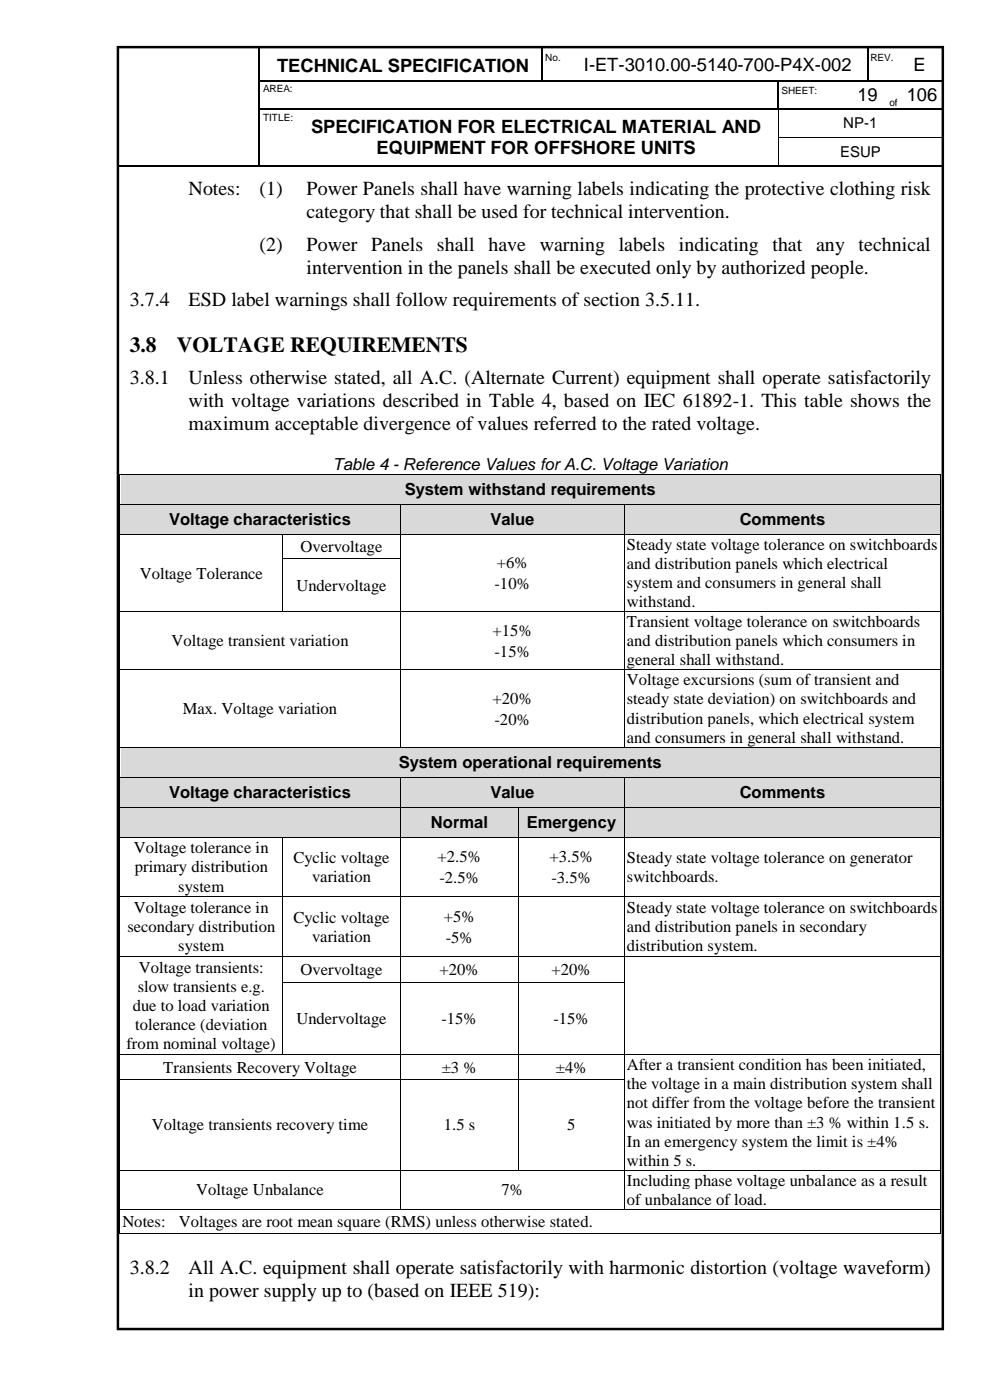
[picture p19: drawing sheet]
<svg xmlns="http://www.w3.org/2000/svg" width="210mm" height="297mm" viewBox="0 0 210 297" stroke-linecap="round" stroke-linejoin="round" font-family="sans-serif">
<defs><g id="words">
<g font-size="4.6">
<text x="27.5" y="74.6">3.8</text>
<text x="37.5" y="74.6">VOLTAGE REQUIREMENTS</text>
</g>
<g font-size="4.2">
<text x="40" y="41.3">Notes:</text>
<text x="55" y="41.3">(1)</text>
<text x="65" y="41.3">Power Panels shall have warning labels indicating the protective clothing risk</text>
<text x="65" y="46.2">category that shall be used for technical intervention.</text>
<text x="55" y="53.2">(2)</text>
<text x="65" y="53.2">Power Panels shall have warning labels indicating that any technical</text>
<text x="65" y="58">intervention in the panels shall be executed only by authorized people.</text>
<text x="27.5" y="65">3.7.4</text>
<text x="40" y="65">ESD label warnings shall follow requirements of section 3.5.11.</text>
<text x="27.5" y="81.5">3.8.1</text>
<text x="40" y="81.5">Unless otherwise stated, all A.C. (Alternate Current) equipment shall operate satisfactorily</text>
<text x="40" y="86.4">with voltage variations described in Table 4, based on IEC 61892-1. This table shows the</text>
<text x="40" y="91.2">maximum acceptable divergence of values referred to the rated voltage.</text>
<text x="27.5" y="270.2">3.8.2</text>
<text x="40" y="270.2">All A.C. equipment shall operate satisfactorily with harmonic distortion (voltage waveform)</text>
<text x="40" y="275.1">in power supply up to (based on IEEE 519):</text>
</g>
<g font-size="3.9">
<text x="58.8" y="15.2">TECHNICAL SPECIFICATION</text>
<text x="123.8" y="15">I-ET-3010.00-5140-700-P4X-002</text>
<text x="193.8" y="15">E</text>
<text x="181.9" y="21.5">19</text>
<text x="192.4" y="21.5">106</text>
<text x="66" y="28.2">SPECIFICATION FOR ELECTRICAL MATERIAL AND</text>
<text x="79.9" y="32.7">EQUIPMENT FOR OFFSHORE UNITS</text>
</g>
<g font-size="3.5">
<text x="70.6" y="99.8">Table 4 - Reference Values for A.C. Voltage Variation</text>
<text x="85.9" y="105">System withstand requirements</text>
<text x="35.9" y="111.4">Voltage characteristics</text>
<text x="104" y="111.4">Value</text>
<text x="156.9" y="111.4">Comments</text>
<text x="63.8" y="117.2">Overvoltage</text>
<text x="133" y="116.6">Steady state voltage tolerance on switchboards</text>
<text x="29.6" y="122.8">Voltage Tolerance</text>
<text x="62.9" y="125.4">Undervoltage</text>
<text x="104.9" y="125">-10%</text>
<text x="105.4" y="120.6">+6%</text>
<text x="133" y="120.7">and distribution panels which electrical</text>
<text x="133" y="124.8">system and consumers in general shall</text>
<text x="133" y="128.8">withstand.</text>
<text x="36.4" y="137.1">Voltage transient variation</text>
<text x="104.5" y="134.9">+15%</text>
<text x="133" y="133.1">Transient voltage tolerance on switchboards</text>
<text x="133" y="137.1">and distribution panels which consumers in</text>
<text x="104.9" y="139.4">-15%</text>
<text x="133" y="141.2">general shall withstand.</text>
<text x="104.5" y="149.3">+20%</text>
<text x="133" y="145.4">Voltage excursions (sum of transient and</text>
<text x="133" y="149.5">steady state deviation) on switchboards and</text>
<text x="38.8" y="151.5">Max. Voltage variation</text>
<text x="104.9" y="153.7">-20%</text>
<text x="133" y="153.5">distribution panels, which electrical system</text>
<text x="133" y="157.6">and consumers in general shall withstand.</text>
<text x="84.6" y="162.9">System operational requirements</text>
<text x="35.9" y="169.3">Voltage characteristics</text>
<text x="104" y="169.3">Value</text>
<text x="156.9" y="169.3">Comments</text>
<text x="91.4" y="175.6">Normal</text>
<text x="111.7" y="175.6">Emergency</text>
<text x="28.4" y="181">Voltage tolerance in</text>
<text x="28.6" y="185.1">primary distribution</text>
<text x="62.2" y="183.1">Cyclic voltage</text>
<text x="92.8" y="182.9">+2.5%</text>
<text x="116.6" y="182.9">+3.5%</text>
<text x="133" y="183.1">Steady state voltage tolerance on generator</text>
<text x="37.8" y="189.2">system</text>
<text x="66.2" y="187.1">variation</text>
<text x="93.2" y="187.3">-2.5%</text>
<text x="117" y="187.3">-3.5%</text>
<text x="133" y="187.1">switchboards.</text>
<text x="27" y="197.8">secondary distribution</text>
<text x="28.4" y="193.7">Voltage tolerance in</text>
<text x="62.2" y="195.8">Cyclic voltage</text>
<text x="94.1" y="195.6">+5%</text>
<text x="133" y="193.7">Steady state voltage tolerance on switchboards</text>
<text x="133" y="197.8">and distribution panels in secondary</text>
<text x="37.8" y="201.9">system</text>
<text x="66.2" y="199.8">variation</text>
<text x="94.5" y="200">-5%</text>
<text x="133" y="201.9">distribution system.</text>
<text x="29.5" y="206.4">Voltage transients:</text>
<text x="63.8" y="206.9">Overvoltage</text>
<text x="93.2" y="206.9">+20%</text>
<text x="117" y="206.9">+20%</text>
<text x="28.2" y="214.6">due to load variation</text>
<text x="29.2" y="210.5">slow transients e.g.</text>
<text x="28.7" y="218.6">tolerance (deviation</text>
<text x="62.9" y="217.3">Undervoltage</text>
<text x="93.7" y="217.3">-15%</text>
<text x="117.4" y="217.3">-15%</text>
<text x="26.8" y="222.7">from nominal voltage)</text>
<text x="34.6" y="227.6">Transients Recovery Voltage</text>
<text x="93.7" y="227.6">±3 %</text>
<text x="117.9" y="227.6">±4%</text>
<text x="133" y="227.1">After a transient condition has been initiated,</text>
<text x="133" y="231.1">the voltage in a main distribution system shall</text>
<text x="32.2" y="239.9">Voltage transients recovery time</text>
<text x="94.2" y="239.9">1.5 s</text>
<text x="120.3" y="239.9">5</text>
<text x="133" y="235.2">not differ from the voltage before the transient</text>
<text x="133" y="239.3">was initiated by more than ±3 % within 1.5 s.</text>
<text x="133" y="243.3">In an emergency system the limit is ±4%</text>
<text x="133" y="247.4">within 5 s.</text>
<text x="133" y="251.6">Including phase voltage unbalance as a result</text>
<text x="41.6" y="253.7">Voltage Unbalance</text>
<text x="106.4" y="253.7">7%</text>
<text x="133" y="255.6">of unbalance of load.</text>
<text x="26" y="260.4">Notes:</text>
<text x="37.9" y="260.4">Voltages are root mean square (RMS) unless otherwise stated.</text>
</g>
<g font-size="3.2">
<text x="178.9" y="27.3">NP-1</text>
<text x="178.2" y="33.3">ESUP</text>
</g>
<g font-size="2.1">
<text x="115.7" y="13">No.</text>
<text x="184.7" y="13">REV.</text>
<text x="55.8" y="19.6">AREA:</text>
<text x="165.8" y="19.9">SHEET:</text>
<text x="188.7" y="22.5">of</text>
<text x="55.8" y="25.6">TITLE:</text>
</g>
</g></defs>
<g fill="none" stroke="#000" stroke-width=".25">
<path d="M55 10v7M55 17.3v5.7M55.2 17.1h7.3M62.8 17.1h52.1M115 10v7M115.2 17.1h4.4M119.8 17.1h45.1M165.1 17.3v5.7M165.2 17.1h14.9M180.3 17.1h3.6M184.1 10v7M184.2 17.1h3.9"/>
<path d="M191.3 17.1h8.8M25 35.1h29.9M55 23.2v5.8M55 29.3v5.7M55.2 23.1h7.3M55.2 35.1h7.3M62.8 23.1h102.1M62.8 35.1h102.2M165.2 35.1h34.8M165.4 23.1h14.7M180.3 23.1h7.8M188.3 23.1h2.8"/>
<path d="M191.3 23.1h8.7M200.1 23.2v5.8M200.1 29.3v5.7"/>
</g>
<g fill="#000">
<path d="M54.9 17h.3v.3h-.3z" fill-rule="evenodd"/>
<path d="M62.5 17h.3v.3h-.3z" fill-rule="evenodd"/>
<path d="M114.9 17h.3v.3h-.3z" fill-rule="evenodd"/>
<path d="M119.6 17h.2v.3h-.2z" fill-rule="evenodd"/>
<path d="M164.9 17h.3v.3h-.3z" fill-rule="evenodd"/>
<path d="M180.1 17h.2v.3h-.2z" fill-rule="evenodd"/>
<path d="M183.9 17h.3v.3h-.3z" fill-rule="evenodd"/>
<path d="M188.1 17h.2v.3h-.2z" fill-rule="evenodd"/>
<path d="M188.3 17h1.8v.3h-1.8z" fill-rule="evenodd"/>
<path d="M190.1 17h.2v.3h-.2z" fill-rule="evenodd"/>
<path d="M190.3 17h.8v.3h-.8z" fill-rule="evenodd"/>
<path d="M191.1 17h.2v.3h-.2z" fill-rule="evenodd"/>
<path d="M54.9 23h.3v.2h-.3z" fill-rule="evenodd"/>
<path d="M54.9 29h.3v.3h-.3z" fill-rule="evenodd"/>
<path d="M54.9 35h.3v.3h-.3z" fill-rule="evenodd"/>
<path d="M62.5 23h.3v.2h-.3z" fill-rule="evenodd"/>
<path d="M62.5 35h.3v.3h-.3z" fill-rule="evenodd"/>
<path d="M164.9 23h.3v.2h-.3z" fill-rule="evenodd"/>
<path d="M165 29h.1v.3h-.1z" fill-rule="evenodd"/>
<path d="M165 35h.2v.3h-.2z" fill-rule="evenodd"/>
<path d="M165.2 23h.2v.2h-.2z" fill-rule="evenodd"/>
<path d="M180.1 23h.2v.2h-.2z" fill-rule="evenodd"/>
<path d="M188.1 23h.2v.2h-.2z" fill-rule="evenodd"/>
<path d="M191.1 23h.2v.2h-.2z" fill-rule="evenodd"/>
<path d="M200 23h.2v.2h-.2z" fill-rule="evenodd"/>
<path d="M200 29h.2v.3h-.2z" fill-rule="evenodd"/>
<path d="M200 35h.2v.3h-.2z" fill-rule="evenodd"/>
<path d="M200 35h.2v.3h-.2z" fill-rule="evenodd"/>
</g>
<path d="M165.1 23.2v5.8M165.1 29.3v5.7M165.1 29.1h34.9" fill="none" stroke="#000" stroke-width=".21"/>
<path d="M25 10h175v272h-175z" fill="none" stroke="#000" stroke-width=".53"/>
<g fill="#d9d9d9">
<path d="M25.6 100.8h173.9v6.2h-173.9z" fill-rule="evenodd"/>
<path d="M26 100.8h173.1v6.2h-173.1z" fill-rule="evenodd"/>
</g>
<g fill="#000">
<path d="M25.4 100.6h.1v.2h-.1z" fill-rule="evenodd"/>
<path d="M25.4 100.6h.1v.2h-.1z" fill-rule="evenodd"/>
<path d="M199.5 100.6h.2v.2h-.2z" fill-rule="evenodd"/>
<path d="M199.5 100.6h.2v.2h-.2z" fill-rule="evenodd"/>
</g>
<path d="M25.5 100.8v6.2M25.5 100.7h174M199.6 100.8v6.2" fill="none" stroke="#000" stroke-width=".21"/>
<g fill="#d9d9d9">
<path d="M25.6 107.1h59.3v6.2h-59.3z" fill-rule="evenodd"/>
<path d="M26 107.1h58.5v6.2h-58.5z" fill-rule="evenodd"/>
<path d="M85.1 107.1h47.3v6.2h-47.3z" fill-rule="evenodd"/>
<path d="M85.5 107.1h46.5v6.2h-46.5z" fill-rule="evenodd"/>
<path d="M132.6 107.1h66.9v6.2h-66.9z" fill-rule="evenodd"/>
<path d="M133 107.1h66.1v6.2h-66.1z" fill-rule="evenodd"/>
</g>
<g fill="#000">
<path d="M25.4 107h.1v.1h-.1z" fill-rule="evenodd"/>
<path d="M84.9 107h.2v.1h-.2z" fill-rule="evenodd"/>
<path d="M132.4 107h.2v.1h-.2z" fill-rule="evenodd"/>
<path d="M199.5 107h.2v.1h-.2z" fill-rule="evenodd"/>
</g>
<path d="M25.5 107.1v6.2M25.5 107h59.4M85 107.1v6.2M85.1 107h47.3M132.5 107.1v6.2M132.6 107h66.9M199.6 107.1v6.2" fill="none" stroke="#000" stroke-width=".21"/>
<g fill="#fff">
<path d="M25.6 113.5h34.3v16.2h-34.3z" fill-rule="evenodd"/>
<path d="M26 119.4h33.4v4.4h-33.4z" fill-rule="evenodd"/>
<path d="M60 113.5h24.9v5h-24.9z" fill-rule="evenodd"/>
<path d="M60.5 113.8h24v4.4h-24z" fill-rule="evenodd"/>
<path d="M85.1 113.5h47.3v16.2h-47.3z" fill-rule="evenodd"/>
<path d="M85.5 117.2h46.5v4.4h-46.5z" fill-rule="evenodd"/>
<path d="M85.5 121.6h46.5v4.4h-46.5z" fill-rule="evenodd"/>
<path d="M132.6 113.5h66.9v16.2h-66.9z" fill-rule="evenodd"/>
<path d="M133 113.5h66.1v4h-66.1z" fill-rule="evenodd"/>
<path d="M133 117.5h66.1v4.1h-66.1z" fill-rule="evenodd"/>
<path d="M133 121.6h66.1v4.1h-66.1z" fill-rule="evenodd"/>
<path d="M133 125.7h66.1v4h-66.1z" fill-rule="evenodd"/>
</g>
<g fill="#000">
<path d="M25.4 113.3h.1v.2h-.1z" fill-rule="evenodd"/>
<path d="M59.9 113.3h.1v.2h-.1z" fill-rule="evenodd"/>
<path d="M84.9 113.3h.2v.2h-.2z" fill-rule="evenodd"/>
<path d="M132.4 113.3h.2v.2h-.2z" fill-rule="evenodd"/>
<path d="M199.5 113.3h.2v.2h-.2z" fill-rule="evenodd"/>
</g>
<path d="M25.5 113.5v5M25.5 113.4h34.4M60 113.5v5M60 113.4h24.9M85 113.5v5M85.1 113.4h47.3M132.5 113.5v5M132.6 113.4h66.9M199.6 113.5v5" fill="none" stroke="#000" stroke-width=".21"/>
<g fill="#fff">
<path d="M60 118.7h24.9v11h-24.9z" fill-rule="evenodd"/>
<path d="M60.5 122h24v4.4h-24z" fill-rule="evenodd"/>
</g>
<g fill="#000">
<path d="M25.4 118.5h.1v.2h-.1z" fill-rule="evenodd"/>
<path d="M59.9 118.5h.1v.2h-.1z" fill-rule="evenodd"/>
<path d="M84.9 118.5h.2v.2h-.2z" fill-rule="evenodd"/>
<path d="M132.4 118.5h.2v.2h-.2z" fill-rule="evenodd"/>
<path d="M199.5 118.5h.2v.2h-.2z" fill-rule="evenodd"/>
</g>
<path d="M25.5 118.7v11M60 118.7v11M60 118.6h24.9M85 118.7v11M132.5 118.7v11M199.6 118.7v11" fill="none" stroke="#000" stroke-width=".21"/>
<g fill="#fff">
<path d="M25.6 129.9h59.3v12.1h-59.3z" fill-rule="evenodd"/>
<path d="M26 133.7h58.5v4.5h-58.5z" fill-rule="evenodd"/>
<path d="M85.1 129.9h47.3v12.1h-47.3z" fill-rule="evenodd"/>
<path d="M85.5 131.5h46.5v4.5h-46.5z" fill-rule="evenodd"/>
<path d="M85.5 136h46.5v4.4h-46.5z" fill-rule="evenodd"/>
<path d="M132.6 129.9h66.9v12.1h-66.9z" fill-rule="evenodd"/>
<path d="M133 129.9h66.1v4.1h-66.1z" fill-rule="evenodd"/>
<path d="M133 134h66.1v4h-66.1z" fill-rule="evenodd"/>
<path d="M133 138h66.1v4h-66.1z" fill-rule="evenodd"/>
</g>
<g fill="#000">
<path d="M25.4 129.7h.1v.2h-.1z" fill-rule="evenodd"/>
<path d="M59.9 129.7h.1v.2h-.1z" fill-rule="evenodd"/>
<path d="M84.9 129.7h.2v.2h-.2z" fill-rule="evenodd"/>
<path d="M132.4 129.7h.2v.2h-.2z" fill-rule="evenodd"/>
<path d="M199.5 129.7h.2v.2h-.2z" fill-rule="evenodd"/>
</g>
<path d="M25.5 129.9v12.1M25.5 129.8h34.4M60 129.8h24.9M85 129.9v12.1M85.1 129.8h47.3M132.5 129.9v12.1M132.6 129.8h66.9M199.6 129.9v12.1" fill="none" stroke="#000" stroke-width=".21"/>
<g fill="#fff">
<path d="M25.6 142.2h59.3v16.3h-59.3z" fill-rule="evenodd"/>
<path d="M26 148.1h58.5v4.5h-58.5z" fill-rule="evenodd"/>
<path d="M85.1 142.2h47.3v16.3h-47.3z" fill-rule="evenodd"/>
<path d="M85.5 145.9h46.5v4.4h-46.5z" fill-rule="evenodd"/>
<path d="M85.5 150.3h46.5v4.5h-46.5z" fill-rule="evenodd"/>
<path d="M132.6 142.2h66.9v16.3h-66.9z" fill-rule="evenodd"/>
<path d="M133 142.2h66.1v4.1h-66.1z" fill-rule="evenodd"/>
<path d="M133 146.3h66.1v4h-66.1z" fill-rule="evenodd"/>
<path d="M133 150.3h66.1v4.1h-66.1z" fill-rule="evenodd"/>
<path d="M133 154.4h66.1v4.1h-66.1z" fill-rule="evenodd"/>
</g>
<g fill="#000">
<path d="M25.4 142h.1v.2h-.1z" fill-rule="evenodd"/>
<path d="M84.9 142h.2v.2h-.2z" fill-rule="evenodd"/>
<path d="M132.4 142h.2v.2h-.2z" fill-rule="evenodd"/>
<path d="M199.5 142h.2v.2h-.2z" fill-rule="evenodd"/>
</g>
<path d="M25.5 142.2v16.3M25.5 142.1h59.4M85 142.2v16.3M85.1 142.1h47.3M132.5 142.2v16.3M132.6 142.1h66.9M199.6 142.2v16.3" fill="none" stroke="#000" stroke-width=".21"/>
<g fill="#d9d9d9">
<path d="M25.6 158.6h173.9v6.2h-173.9z" fill-rule="evenodd"/>
<path d="M26 158.6h173.1v6.2h-173.1z" fill-rule="evenodd"/>
</g>
<g fill="#000">
<path d="M25.4 158.5h.1v.1h-.1z" fill-rule="evenodd"/>
<path d="M84.9 158.5h.2v.1h-.2z" fill-rule="evenodd"/>
<path d="M132.4 158.5h.2v.1h-.2z" fill-rule="evenodd"/>
<path d="M199.5 158.5h.2v.1h-.2z" fill-rule="evenodd"/>
</g>
<path d="M25.5 158.6v6.2M25.5 158.6h59.4M85.1 158.6h47.3M132.6 158.6h66.9M199.6 158.6v6.2" fill="none" stroke="#000" stroke-width=".21"/>
<g fill="#d9d9d9">
<path d="M25.6 165h59.3v6.2h-59.3z" fill-rule="evenodd"/>
<path d="M26 165h58.5v6.2h-58.5z" fill-rule="evenodd"/>
<path d="M85.1 165h47.3v6.2h-47.3z" fill-rule="evenodd"/>
<path d="M85.5 165h46.5v6.2h-46.5z" fill-rule="evenodd"/>
<path d="M132.6 165h66.9v6.2h-66.9z" fill-rule="evenodd"/>
<path d="M133 165h66.1v6.2h-66.1z" fill-rule="evenodd"/>
</g>
<g fill="#000">
<path d="M25.4 164.8h.1v.2h-.1z" fill-rule="evenodd"/>
<path d="M84.9 164.8h.2v.2h-.2z" fill-rule="evenodd"/>
<path d="M132.4 164.8h.2v.2h-.2z" fill-rule="evenodd"/>
<path d="M199.5 164.8h.2v.2h-.2z" fill-rule="evenodd"/>
</g>
<path d="M25.5 165v6.2M25.5 164.9h59.4M85 165v6.2M85.1 164.9h47.3M132.5 165v6.2M132.6 164.9h66.9M199.6 165v6.2" fill="none" stroke="#000" stroke-width=".21"/>
<g fill="#d9d9d9">
<path d="M25.6 171.3h59.3v6.2h-59.3z" fill-rule="evenodd"/>
<path d="M26 171.3h58.5v6.2h-58.5z" fill-rule="evenodd"/>
<path d="M85.1 171.3h24.8v6.2h-24.8z" fill-rule="evenodd"/>
<path d="M85.5 171.3h24v6.2h-24z" fill-rule="evenodd"/>
<path d="M110 171.3h22.4v6.2h-22.4z" fill-rule="evenodd"/>
<path d="M110.5 171.3h21.5v6.2h-21.5z" fill-rule="evenodd"/>
<path d="M132.6 171.3h66.9v6.2h-66.9z" fill-rule="evenodd"/>
<path d="M133 171.3h66.1v6.2h-66.1z" fill-rule="evenodd"/>
</g>
<g fill="#000">
<path d="M25.4 171.2h.1v.1h-.1z" fill-rule="evenodd"/>
<path d="M84.9 171.2h.2v.1h-.2z" fill-rule="evenodd"/>
<path d="M109.9 171.2h.1v.1h-.1z" fill-rule="evenodd"/>
<path d="M132.4 171.2h.2v.1h-.2z" fill-rule="evenodd"/>
<path d="M199.5 171.2h.2v.1h-.2z" fill-rule="evenodd"/>
</g>
<path d="M25.5 171.3v6.2M25.5 171.3h59.4M85 171.3v6.2M85.1 171.3h24.8M110 171.3v6.2M110 171.3h22.4M132.5 171.3v6.2M132.6 171.3h66.9M199.6 171.3v6.2" fill="none" stroke="#000" stroke-width=".21"/>
<g fill="#fff">
<path d="M25.6 177.7h34.3v12.5h-34.3z" fill-rule="evenodd"/>
<path d="M26 177.7h33.4v4.2h-33.4z" fill-rule="evenodd"/>
<path d="M26 181.9h33.4v4.1h-33.4z" fill-rule="evenodd"/>
<path d="M26 186h33.4v4.2h-33.4z" fill-rule="evenodd"/>
<path d="M60 177.7h24.9v12.5h-24.9z" fill-rule="evenodd"/>
<path d="M60.5 179.7h24v4.3h-24z" fill-rule="evenodd"/>
<path d="M60.5 184h24v4.2h-24z" fill-rule="evenodd"/>
<path d="M85.1 177.7h24.8v12.5h-24.8z" fill-rule="evenodd"/>
<path d="M85.5 179.6h24v4.4h-24z" fill-rule="evenodd"/>
<path d="M85.5 184h24v4.4h-24z" fill-rule="evenodd"/>
<path d="M110 177.7h22.4v12.5h-22.4z" fill-rule="evenodd"/>
<path d="M110.5 179.6h21.5v4.4h-21.5z" fill-rule="evenodd"/>
<path d="M110.5 184h21.5v4.4h-21.5z" fill-rule="evenodd"/>
<path d="M132.6 177.7h66.9v12.5h-66.9z" fill-rule="evenodd"/>
<path d="M133 179.9h66.1v4.1h-66.1z" fill-rule="evenodd"/>
<path d="M133 184h66.1v4h-66.1z" fill-rule="evenodd"/>
</g>
<g fill="#000">
<path d="M25.4 177.5h.1v.2h-.1z" fill-rule="evenodd"/>
<path d="M59.9 177.5h.1v.2h-.1z" fill-rule="evenodd"/>
<path d="M84.9 177.5h.2v.2h-.2z" fill-rule="evenodd"/>
<path d="M109.9 177.5h.1v.2h-.1z" fill-rule="evenodd"/>
<path d="M132.4 177.5h.2v.2h-.2z" fill-rule="evenodd"/>
<path d="M199.5 177.5h.2v.2h-.2z" fill-rule="evenodd"/>
</g>
<path d="M25.5 177.7v12.5M25.5 177.6h34.4M60 177.7v12.5M60 177.6h24.9M85 177.7v12.5M85.1 177.6h24.8M110 177.7v12.5M110 177.6h22.4M132.5 177.7v12.5M132.6 177.6h66.9M199.6 177.7v12.5" fill="none" stroke="#000" stroke-width=".21"/>
<g fill="#fff">
<path d="M25.6 190.4h34.3v12.5h-34.3z" fill-rule="evenodd"/>
<path d="M26 190.4h33.4v4.2h-33.4z" fill-rule="evenodd"/>
<path d="M26 194.6h33.4v4.1h-33.4z" fill-rule="evenodd"/>
<path d="M26 198.7h33.4v4.2h-33.4z" fill-rule="evenodd"/>
<path d="M60 190.4h24.9v12.5h-24.9z" fill-rule="evenodd"/>
<path d="M60.5 192.4h24v4.3h-24z" fill-rule="evenodd"/>
<path d="M60.5 196.7h24v4.2h-24z" fill-rule="evenodd"/>
<path d="M85.1 190.4h24.8v12.5h-24.8z" fill-rule="evenodd"/>
<path d="M85.5 192.3h24v4.4h-24z" fill-rule="evenodd"/>
<path d="M85.5 196.7h24v4.4h-24z" fill-rule="evenodd"/>
<path d="M110 190.4h22.4v12.5h-22.4z" fill-rule="evenodd"/>
<path d="M110.5 194.5h21.5v4.4h-21.5z" fill-rule="evenodd"/>
<path d="M132.6 190.4h66.9v12.5h-66.9z" fill-rule="evenodd"/>
<path d="M133 190.6h66.1v4h-66.1z" fill-rule="evenodd"/>
<path d="M133 194.6h66.1v4.1h-66.1z" fill-rule="evenodd"/>
<path d="M133 198.7h66.1v4.1h-66.1z" fill-rule="evenodd"/>
</g>
<g fill="#000">
<path d="M25.4 190.2h.1v.2h-.1z" fill-rule="evenodd"/>
<path d="M59.9 190.2h.1v.2h-.1z" fill-rule="evenodd"/>
<path d="M84.9 190.2h.2v.2h-.2z" fill-rule="evenodd"/>
<path d="M109.9 190.2h.1v.2h-.1z" fill-rule="evenodd"/>
<path d="M132.4 190.2h.2v.2h-.2z" fill-rule="evenodd"/>
<path d="M199.5 190.2h.2v.2h-.2z" fill-rule="evenodd"/>
</g>
<path d="M25.5 190.4v12.5M25.5 190.3h34.4M60 190.4v12.5M60 190.3h24.9M85 190.4v12.5M85.1 190.3h24.8M110 190.4v12.5M110 190.3h22.4M132.5 190.4v12.5M132.6 190.3h66.9M199.6 190.4v12.5" fill="none" stroke="#000" stroke-width=".21"/>
<g fill="#fff">
<path d="M25.6 203.1h34.3v20.6h-34.3z" fill-rule="evenodd"/>
<path d="M26 203.1h33.4v4.2h-33.4z" fill-rule="evenodd"/>
<path d="M26 207.3h33.4v4.1h-33.4z" fill-rule="evenodd"/>
<path d="M26 211.4h33.4v4.1h-33.4z" fill-rule="evenodd"/>
<path d="M26 215.5h33.4v4h-33.4z" fill-rule="evenodd"/>
<path d="M26 219.5h33.4v4.2h-33.4z" fill-rule="evenodd"/>
<path d="M60 203.1h24.9v5.2h-24.9z" fill-rule="evenodd"/>
<path d="M60.5 203.5h24v4.4h-24z" fill-rule="evenodd"/>
<path d="M85.1 203.1h24.8v5.2h-24.8z" fill-rule="evenodd"/>
<path d="M85.5 203.5h24v4.4h-24z" fill-rule="evenodd"/>
<path d="M110 203.1h22.4v5.2h-22.4z" fill-rule="evenodd"/>
<path d="M110.5 203.5h21.5v4.4h-21.5z" fill-rule="evenodd"/>
<path d="M132.6 203.1h66.9v20.6h-66.9z" fill-rule="evenodd"/>
<path d="M133 211.4h66.1v4.1h-66.1z" fill-rule="evenodd"/>
</g>
<g fill="#000">
<path d="M25.4 202.9h.1v.2h-.1z" fill-rule="evenodd"/>
<path d="M59.9 202.9h.1v.2h-.1z" fill-rule="evenodd"/>
<path d="M84.9 202.9h.2v.2h-.2z" fill-rule="evenodd"/>
<path d="M109.9 202.9h.1v.2h-.1z" fill-rule="evenodd"/>
<path d="M132.4 202.9h.2v.2h-.2z" fill-rule="evenodd"/>
<path d="M199.5 202.9h.2v.2h-.2z" fill-rule="evenodd"/>
</g>
<path d="M25.5 203.1v5.2M25.5 203h34.4M60 203.1v5.2M60 203h24.9M85 203.1v5.2M85.1 203h24.8M110 203.1v5.2M110 203h22.4M132.5 203.1v5.2M132.6 203h66.9M199.6 203.1v5.2" fill="none" stroke="#000" stroke-width=".21"/>
<g fill="#fff">
<path d="M60 208.5h24.9v15.2h-24.9z" fill-rule="evenodd"/>
<path d="M60.5 213.9h24v4.4h-24z" fill-rule="evenodd"/>
<path d="M85.1 208.5h24.8v15.2h-24.8z" fill-rule="evenodd"/>
<path d="M85.5 213.9h24v4.4h-24z" fill-rule="evenodd"/>
<path d="M110 208.5h22.4v15.2h-22.4z" fill-rule="evenodd"/>
<path d="M110.5 213.9h21.5v4.4h-21.5z" fill-rule="evenodd"/>
</g>
<g fill="#000">
<path d="M25.4 208.3h.1v.2h-.1z" fill-rule="evenodd"/>
<path d="M59.9 208.3h.1v.2h-.1z" fill-rule="evenodd"/>
<path d="M84.9 208.3h.2v.2h-.2z" fill-rule="evenodd"/>
<path d="M109.9 208.3h.1v.2h-.1z" fill-rule="evenodd"/>
<path d="M132.4 208.3h.2v.2h-.2z" fill-rule="evenodd"/>
<path d="M199.5 208.3h.2v.2h-.2z" fill-rule="evenodd"/>
</g>
<path d="M25.5 208.5v15.2M60 208.5v15.2M60 208.4h24.9M85 208.5v15.2M85.1 208.4h24.8M110 208.5v15.2M110 208.4h22.4M132.5 208.5v15.2M199.6 208.5v15.2" fill="none" stroke="#000" stroke-width=".21"/>
<g fill="#fff">
<path d="M25.6 223.9h59.3v5h-59.3z" fill-rule="evenodd"/>
<path d="M26 224.2h58.5v4.4h-58.5z" fill-rule="evenodd"/>
<path d="M85.1 223.9h24.8v5h-24.8z" fill-rule="evenodd"/>
<path d="M85.5 224.2h24v4.4h-24z" fill-rule="evenodd"/>
<path d="M110 223.9h22.4v5h-22.4z" fill-rule="evenodd"/>
<path d="M110.5 224.2h21.5v4.4h-21.5z" fill-rule="evenodd"/>
<path d="M132.6 223.9h66.9v24.3h-66.9z" fill-rule="evenodd"/>
<path d="M133 223.9h66.1v4.1h-66.1z" fill-rule="evenodd"/>
<path d="M133 228h66.1v4h-66.1z" fill-rule="evenodd"/>
<path d="M133 232h66.1v4.1h-66.1z" fill-rule="evenodd"/>
<path d="M133 236.1h66.1v4h-66.1z" fill-rule="evenodd"/>
<path d="M133 240.1h66.1v4.1h-66.1z" fill-rule="evenodd"/>
<path d="M133 244.2h66.1v4h-66.1z" fill-rule="evenodd"/>
</g>
<g fill="#000">
<path d="M25.4 223.7h.1v.2h-.1z" fill-rule="evenodd"/>
<path d="M59.9 223.7h.1v.2h-.1z" fill-rule="evenodd"/>
<path d="M84.9 223.7h.2v.2h-.2z" fill-rule="evenodd"/>
<path d="M109.9 223.7h.1v.2h-.1z" fill-rule="evenodd"/>
<path d="M132.4 223.7h.2v.2h-.2z" fill-rule="evenodd"/>
<path d="M199.5 223.7h.2v.2h-.2z" fill-rule="evenodd"/>
</g>
<path d="M25.5 223.9v5M25.5 223.8h34.4M60 223.8h24.9M85 223.9v5M85.1 223.8h24.8M110 223.9v5M110 223.8h22.4M132.5 223.9v5M132.6 223.8h66.9M199.6 223.9v5" fill="none" stroke="#000" stroke-width=".21"/>
<g fill="#fff">
<path d="M25.6 229.1h59.3v19.1h-59.3z" fill-rule="evenodd"/>
<path d="M26 236.5h58.5v4.4h-58.5z" fill-rule="evenodd"/>
<path d="M85.1 229.1h24.8v19.1h-24.8z" fill-rule="evenodd"/>
<path d="M85.5 236.5h24v4.4h-24z" fill-rule="evenodd"/>
<path d="M110 229.1h22.4v19.1h-22.4z" fill-rule="evenodd"/>
<path d="M110.5 236.5h21.5v4.4h-21.5z" fill-rule="evenodd"/>
</g>
<g fill="#000">
<path d="M25.4 228.9h.1v.2h-.1z" fill-rule="evenodd"/>
<path d="M84.9 228.9h.2v.2h-.2z" fill-rule="evenodd"/>
<path d="M109.9 228.9h.1v.2h-.1z" fill-rule="evenodd"/>
<path d="M132.4 228.9h.2v.2h-.2z" fill-rule="evenodd"/>
<path d="M199.5 228.9h.2v.2h-.2z" fill-rule="evenodd"/>
</g>
<path d="M25.5 229.1v19.1M25.5 229h59.4M85 229.1v19.1M85.1 229h24.8M110 229.1v19.1M110 229h22.4M132.5 229.1v19.1M199.6 229.1v19.1" fill="none" stroke="#000" stroke-width=".21"/>
<g fill="#fff">
<path d="M25.6 248.4h59.3v8.1h-59.3z" fill-rule="evenodd"/>
<path d="M26 250.3h58.5v4.4h-58.5z" fill-rule="evenodd"/>
<path d="M85.1 248.4h47.3v8.1h-47.3z" fill-rule="evenodd"/>
<path d="M85.5 250.3h46.5v4.4h-46.5z" fill-rule="evenodd"/>
<path d="M132.6 248.4h66.9v8.1h-66.9z" fill-rule="evenodd"/>
<path d="M133 248.4h66.1v4.1h-66.1z" fill-rule="evenodd"/>
<path d="M133 252.5h66.1v4h-66.1z" fill-rule="evenodd"/>
</g>
<g fill="#000">
<path d="M25.4 248.2h.1v.2h-.1z" fill-rule="evenodd"/>
<path d="M84.9 248.2h.2v.2h-.2z" fill-rule="evenodd"/>
<path d="M109.9 248.2h.1v.2h-.1z" fill-rule="evenodd"/>
<path d="M132.4 248.2h.2v.2h-.2z" fill-rule="evenodd"/>
<path d="M199.5 248.2h.2v.2h-.2z" fill-rule="evenodd"/>
</g>
<path d="M25.5 248.4v8.1M25.5 248.3h59.4M85 248.4v8.1M85.1 248.3h24.8M110 248.3h22.4M132.5 248.4v8.1M132.6 248.3h66.9M199.6 248.4v8.1" fill="none" stroke="#000" stroke-width=".21"/>
<g fill="#fff">
<path d="M25.6 256.7h11.8v5h-11.8z" fill-rule="evenodd"/>
<path d="M26 257.2h11v4.1h-11z" fill-rule="evenodd"/>
<path d="M37.4 256.7h162.1v5h-162.1z" fill-rule="evenodd"/>
<path d="M37.9 257.2h161.2v4.1h-161.2z" fill-rule="evenodd"/>
</g>
<g fill="#000">
<path d="M25.4 256.5h.1v.2h-.1z" fill-rule="evenodd"/>
<path d="M37.4 256.5h.2v.2h-.2z" fill-rule="evenodd"/>
<path d="M84.9 256.5h.2v.2h-.2z" fill-rule="evenodd"/>
<path d="M132.4 256.5h.2v.2h-.2z" fill-rule="evenodd"/>
<path d="M199.5 256.5h.2v.2h-.2z" fill-rule="evenodd"/>
<path d="M25.4 261.7h.1v.2h-.1z" fill-rule="evenodd"/>
<path d="M25.4 261.7h.1v.2h-.1z" fill-rule="evenodd"/>
<path d="M37.2 261.7h.1v.2h-.1z" fill-rule="evenodd"/>
<path d="M199.5 261.7h.2v.2h-.2z" fill-rule="evenodd"/>
<path d="M199.5 261.7h.2v.2h-.2z" fill-rule="evenodd"/>
</g>
<path d="M25.5 256.7v5M25.5 256.6h11.9M37.6 256.6h47.3M85.1 256.6h47.3M132.6 256.6h66.9M199.6 256.7v5M25.5 261.8h174" fill="none" stroke="#000" stroke-width=".21"/>
<use href="#words"/>
</svg>
